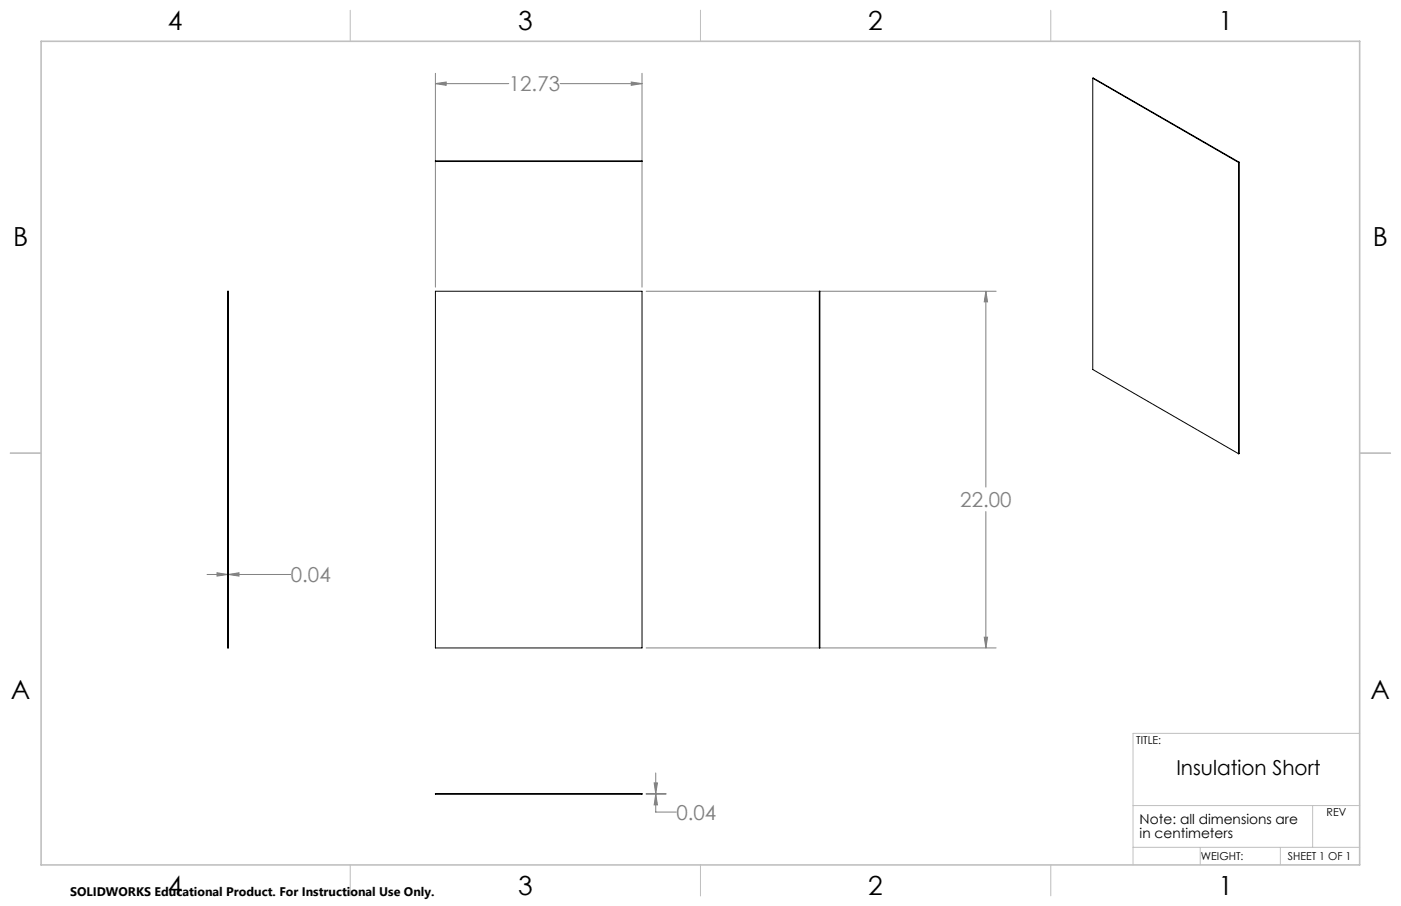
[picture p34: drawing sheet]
<svg xmlns="http://www.w3.org/2000/svg" width="432mm" height="279mm" viewBox="0 0 432 279" stroke-linecap="round" stroke-linejoin="round" font-family="sans-serif">
<defs><g id="words">
<g font-size="8.1">
<text x="51.7" y="9.3">4</text>
<text x="159.7" y="9.3">3</text>
<text x="267.6" y="9.3">2</text>
<text x="375.6" y="9.3">1</text>
<text x="4" y="76">B</text>
<text x="423.1" y="76">B</text>
<text x="3.3" y="215.7">A</text>
<text x="422.4" y="215.7">A</text>
<text x="51.7" y="276">4</text>
<text x="159.7" y="276">3</text>
<text x="267.6" y="276">2</text>
<text x="375.6" y="276">1</text>
</g>
<g font-size="6.3" fill="#808080">
<text x="156.8" y="28.2">12.73</text>
<text x="296" y="156.4">22.00</text>
<text x="89.6" y="179.5">0.04</text>
<text x="208.5" y="252.8">0.04</text>
</g>
<text font-size="6.3" x="362.6" y="239.1">Insulation Short</text>
<g font-size="4.2">
<text x="351.2" y="254.2">Note: all dimensions are</text>
<text x="351.2" y="258.4">in centimeters</text>
</g>
<text font-size="3.8" x="21.6" y="276.3">SOLIDWORKS Educational Product. For Instructional Use Only.</text>
<g font-size="3.4">
<text x="350.2" y="229.5">TITLE:</text>
<text x="408.9" y="251.7">REV</text>
<text x="370.1" y="265.3">WEIGHT:</text>
<text x="396.9" y="265.2">SHEET 1 OF 1</text>
</g>
</g></defs>
<g fill="none" stroke="#808080" stroke-width=".31">
<path d="M134.2 25.8l3.3-.5v1zM134.2 22.6v65.9M134.2 25.8h22.6M172.6 25.8h25.3M194.6 25.3l3.3 .5-3.3 .5zM197.9 22.6v65.9M199.1 89.8h107.9M303.8 89.8l.6 3.3h-1zM303.8 89.8v60.4M303.8 157.8v42M63.8 177.2h6.4M66.9 176.6l3.3 .6-3.3 .5z"/>
<path d="M70.4 177.2l3.3-.6v1.1zM70.4 177.2h19.2M199.1 199.8h107.9M303.4 196.5h1l-.6 3.3zM202.1 238.4v6.3M199.1 244.7h6.2M199.1 244.9h6.2M201.6 241.4h1l-.5 3.3zM202.1 244.9l.5 3.3h-1zM202.1 244.9v5.5h6.4"/>
</g>
<g fill="none" stroke="#c0c0c0" stroke-width=".31">
<path d="M108 3.2v9.5M215.9 3.2v9.5M323.8 3.2v9.5M3.1 139.7h9.6M419.1 139.7h9.5M419.1 226.2h-69.9v40.5M349.2 248.4h69.9M404.6 248.4v12.9M108 266.7v9.6M215.9 266.7v9.6M323.8 266.7v9.6M349.2 261.3h69.9"/>
<path d="M369.9 261.3v5.4M394.6 261.3v5.4"/>
</g>
<path d="M12.7 12.7h406.4v254h-406.4z" fill="none" stroke="#c0c0c0" stroke-width=".5"/>
<path d="M303.8 89.8l.6 3.3h-1zM303.4 196.5h1l-.6 3.3zM134.2 25.8l3.3-.5v1zM194.6 25.3l3.3 .5-3.3 .5zM66.9 176.6l3.3 .6-3.3 .5zM70.4 177.2l3.3-.6v1.1zM201.6 241.4h1l-.5 3.3zM202.1 244.9l.5 3.3h-1z" fill="#808080"/>
<path d="M336.8 24.1v89.8l45 26M336.8 24.1l45 26M336.8 24.1l45.1 25.9M134.2 49.6h63.7v.2h-63.7zM381.8 50.1v89.8M381.9 50l-.1 89.9M381.9 50l-.1 .1M70.2 89.8h.2v110h-.2zM134.2 89.8h63.7v110h-63.7zM252.5 89.8h.2v110h-.2zM134.2 244.7h63.7v.2h-63.7z" fill="none" stroke="#000" stroke-width=".31"/>
<use href="#words"/>
</svg>
